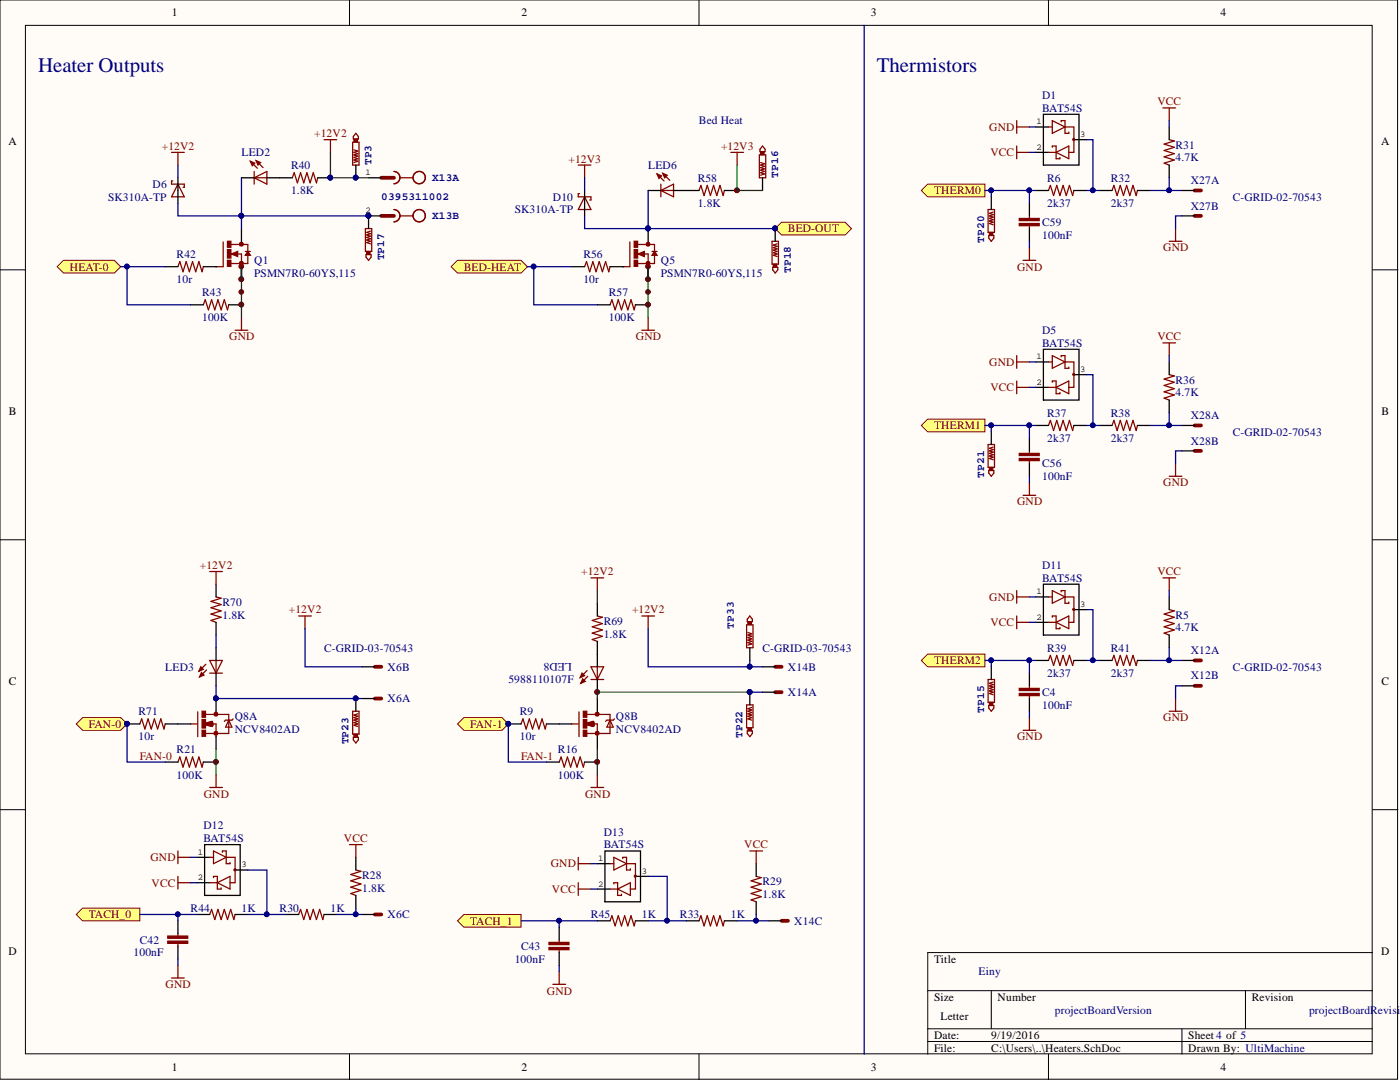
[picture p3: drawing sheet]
<svg xmlns="http://www.w3.org/2000/svg" width="279mm" height="216mm" viewBox="0 0 279 216" stroke-linecap="round" stroke-linejoin="round" font-family="sans-serif">
<defs><g id="words">
<g font-size="4.1" fill="#000080">
<text x="7.6" y="14.3">Heater Outputs</text>
<text x="175" y="14.3">Thermistors</text>
</g>
<g font-size="2.3">
<text x="34.3" y="3.3">1</text>
<text x="104.1" y="3.3">2</text>
<text x="173.8" y="3.3">3</text>
<text x="243.6" y="3.3">4</text>
<text x="1.7" y="29">A</text>
<text x="275.6" y="29">A</text>
<text x="1.8" y="82.8">B</text>
<text x="275.7" y="82.8">B</text>
<text x="1.8" y="136.7">C</text>
<text x="275.7" y="136.7">C</text>
<text x="1.7" y="190.5">D</text>
<text x="275.6" y="190.5">D</text>
<text x="186.4" y="192.1">Title</text>
<text x="186.4" y="199.7">Size</text>
<text x="187.7" y="203.5">Letter</text>
<text x="199.1" y="199.7">Number</text>
<text x="249.8" y="199.7">Revision</text>
<text x="186.4" y="207.3">Date:</text>
<text x="186.4" y="209.8">File:</text>
<text x="197.8" y="207.3">9/19/2016</text>
<text x="197.8" y="209.8">C:\Users\..\Heaters.SchDoc</text>
<text x="237.1" y="207.3">Sheet 4 of 5</text>
<text x="237.1" y="209.8">Drawn By: UltiMachine</text>
<text x="34.3" y="213.6">1</text>
<text x="104.1" y="213.6">2</text>
<text x="173.8" y="213.6">3</text>
<text x="243.6" y="213.6">4</text>
</g>
<g font-size="2.3" fill="#000080">
<text x="208" y="19.8">D1</text>
<text x="208" y="22.3">BAT54S</text>
<text x="139.5" y="24.8">Bed Heat</text>
<text x="234.6" y="29.6">R31</text>
<text x="48.2" y="31.2">LED2</text>
<text x="58.1" y="33.7">R40</text>
<text x="129.4" y="33.7">LED6</text>
<text x="234.6" y="32.2">4.7K</text>
<text x="21.6" y="40">SK310A-TP</text>
<text x="30.4" y="37.5">D6</text>
<text x="58.1" y="38.8">1.8K</text>
<text x="110.3" y="40">D10</text>
<text x="139.2" y="36.2">R58</text>
<text x="139.2" y="41.3">1.8K</text>
<text x="209" y="41.3">2k37</text>
<text x="209" y="36.2">R6</text>
<text x="221.7" y="41.3">2k37</text>
<text x="221.7" y="36.2">R32</text>
<text x="237.7" y="36.7">X27A</text>
<text x="237.7" y="41.8">X27B</text>
<text x="246" y="40">C-GRID-02-70543</text>
<text x="102.7" y="42.6">SK310A-TP</text>
<text x="208" y="45.1">C59</text>
<text x="208" y="47.6">100nF</text>
<text x="35.3" y="51.4">R42</text>
<text x="50.7" y="52.7">Q1</text>
<text x="116.4" y="51.4">R56</text>
<text x="131.9" y="52.7">Q5</text>
<text x="35.3" y="56.5">10r</text>
<text x="40.3" y="59">R43</text>
<text x="50.7" y="55.2">PSMN7R0-60YS,115</text>
<text x="116.4" y="56.5">10r</text>
<text x="121.5" y="59">R57</text>
<text x="131.9" y="55.2">PSMN7R0-60YS,115</text>
<text x="40.3" y="64.1">100K</text>
<text x="121.5" y="64.1">100K</text>
<text x="208" y="66.6">D5</text>
<text x="208" y="69.2">BAT54S</text>
<text x="234.6" y="76.5">R36</text>
<text x="209" y="83.1">R37</text>
<text x="221.7" y="83.1">R38</text>
<text x="234.6" y="79.1">4.7K</text>
<text x="237.7" y="83.6">X28A</text>
<text x="209" y="88.2">2k37</text>
<text x="221.7" y="88.2">2k37</text>
<text x="237.7" y="88.7">X28B</text>
<text x="246" y="86.9">C-GRID-02-70543</text>
<text x="208" y="93.3">C56</text>
<text x="208" y="95.8">100nF</text>
<text x="208" y="113.5">D11</text>
<text x="208" y="116.1">BAT54S</text>
<text x="44.4" y="120.9">R70</text>
<text x="44.4" y="123.4">1.8K</text>
<text x="120.5" y="124.7">R69</text>
<text x="234.6" y="126">4.7K</text>
<text x="234.6" y="123.4">R5</text>
<text x="64.7" y="130">C-GRID-03-70543</text>
<text x="120.5" y="127.2">1.8K</text>
<text x="152.2" y="130">C-GRID-03-70543</text>
<text x="209" y="130">R39</text>
<text x="221.7" y="130">R41</text>
<text x="237.7" y="130.5">X12A</text>
<text x="33" y="133.8">LED3</text>
<text x="77.4" y="133.8">X6B</text>
<text x="101.5" y="136.3">5988110107F</text>
<text x="114.1" y="132.3" transform="rotate(-180 114.1 132.3)">LED8</text>
<text x="157.3" y="133.8">X14B</text>
<text x="209" y="135.1">2k37</text>
<text x="221.7" y="135.1">2k37</text>
<text x="237.7" y="135.6">X12B</text>
<text x="246" y="133.8">C-GRID-02-70543</text>
<text x="27.6" y="142.7">R71</text>
<text x="46.8" y="143.7">Q8A</text>
<text x="77.4" y="140.1">X6A</text>
<text x="103.7" y="142.7">R9</text>
<text x="122.9" y="143.7">Q8B</text>
<text x="157.3" y="138.9">X14A</text>
<text x="208" y="138.9">C4</text>
<text x="208" y="141.4">100nF</text>
<text x="27.6" y="147.8">10r</text>
<text x="46.8" y="146.2">NCV8402AD</text>
<text x="103.7" y="147.8">10r</text>
<text x="122.9" y="146.2">NCV8402AD</text>
<text x="35.3" y="150.3">R21</text>
<text x="35.3" y="155.4">100K</text>
<text x="111.3" y="150.3">R16</text>
<text x="111.3" y="155.4">100K</text>
<text x="40.6" y="165.5">D12</text>
<text x="120.5" y="166.8">D13</text>
<text x="40.6" y="168">BAT54S</text>
<text x="120.5" y="169.3">BAT54S</text>
<text x="72.3" y="175.4">R28</text>
<text x="72.3" y="177.9">1.8K</text>
<text x="152.2" y="176.6">R29</text>
<text x="152.2" y="179.2">1.8K</text>
<text x="38" y="182">R44</text>
<text x="48.2" y="182">1K</text>
<text x="55.8" y="182">R30</text>
<text x="65.9" y="182">1K</text>
<text x="77.4" y="183.2">X6C</text>
<text x="117.9" y="183.2">R45</text>
<text x="128.1" y="183.2">1K</text>
<text x="135.7" y="183.2">R33</text>
<text x="145.8" y="183.2">1K</text>
<text x="158.5" y="184.5">X14C</text>
<text x="26.6" y="190.8">100nF</text>
<text x="27.9" y="188.3">C42</text>
<text x="104" y="189.6">C43</text>
<text x="102.7" y="192.1">100nF</text>
<text x="195.3" y="194.6">Einy</text>
<text x="210.5" y="202.2">projectBoardVersion</text>
<text x="261.2" y="202.2">projectBoardRevisi</text>
<text x="279.5" y="202.2">o</text>
</g>
<g font-size="2.3" fill="#800000">
<text x="231" y="21">VCC</text>
<text x="32.3" y="29.9">+12V2</text>
<text x="62.7" y="27.4">+12V2</text>
<text x="143.9" y="29.9">+12V3</text>
<text x="197.4" y="26.1">GND</text>
<text x="113.5" y="32.4">+12V3</text>
<text x="197.7" y="31.2">VCC</text>
<text x="186.4" y="38.8">THERM0</text>
<text x="157.3" y="46.4">BED-OUT</text>
<text x="13.9" y="54">HEAT-0</text>
<text x="92.6" y="54">BED-HEAT</text>
<text x="203" y="54">GND</text>
<text x="232.2" y="50.2">GND</text>
<text x="45.7" y="67.9">GND</text>
<text x="126.9" y="67.9">GND</text>
<text x="231" y="67.9">VCC</text>
<text x="197.4" y="73">GND</text>
<text x="197.7" y="78.1">VCC</text>
<text x="186.4" y="85.7">THERM1</text>
<text x="203" y="100.9">GND</text>
<text x="232.2" y="97.1">GND</text>
<text x="39.9" y="113.5">+12V2</text>
<text x="116" y="114.8">+12V2</text>
<text x="197.4" y="119.9">GND</text>
<text x="231" y="114.8">VCC</text>
<text x="57.7" y="122.4">+12V2</text>
<text x="126.1" y="122.4">+12V2</text>
<text x="197.7" y="124.9">VCC</text>
<text x="186.4" y="132.5">THERM2</text>
<text x="232.2" y="143.9">GND</text>
<text x="17.8" y="145.2">FAN-0</text>
<text x="93.8" y="145.2">FAN-1</text>
<text x="203" y="147.8">GND</text>
<text x="27.9" y="151.6">FAN-0</text>
<text x="104" y="151.6">FAN-1</text>
<text x="40.7" y="159.2">GND</text>
<text x="116.8" y="159.2">GND</text>
<text x="30" y="171.8">GND</text>
<text x="68.6" y="168">VCC</text>
<text x="109.9" y="173.1">GND</text>
<text x="148.5" y="169.3">VCC</text>
<text x="30.3" y="176.9">VCC</text>
<text x="110.2" y="178.2">VCC</text>
<text x="17.8" y="183.2">TACH_0</text>
<text x="93.8" y="184.5">TACH_1</text>
<text x="33.1" y="197.2">GND</text>
<text x="109.1" y="198.4">GND</text>
</g>
<g font-size="2.2" fill="#000080">
<text x="74.1" y="32.9" transform="rotate(-90 74.1 32.9)">TP3</text>
<text x="155.3" y="35.5" transform="rotate(-90 155.3 35.5)">TP16</text>
<text x="76.1" y="39.9">0395311002</text>
<text x="86.2" y="36.1">X13A</text>
<text x="86.2" y="43.7">X13B</text>
<text x="76.7" y="51.9" transform="rotate(-90 76.7 51.9)">TP17</text>
<text x="196.4" y="48.4" transform="rotate(-90 196.4 48.4)">TP20</text>
<text x="157.8" y="54.5" transform="rotate(-90 157.8 54.5)">TP18</text>
<text x="196.4" y="95.3" transform="rotate(-90 196.4 95.3)">TP21</text>
<text x="146.4" y="125.4" transform="rotate(-90 146.4 125.4)">TP33</text>
<text x="196.4" y="142.2" transform="rotate(-90 196.4 142.2)">TP15</text>
<text x="69.6" y="148.5" transform="rotate(-90 69.6 148.5)">TP23</text>
<text x="148.2" y="147.2" transform="rotate(-90 148.2 147.2)">TP22</text>
</g>
<g font-size="1.8">
<text x="206.9" y="24.8">1</text>
<text x="206.9" y="29.9">2</text>
<text x="215.6" y="27.4">3</text>
<text x="73" y="35">1</text>
<text x="73" y="42.6">2</text>
<text x="206.9" y="71.7">1</text>
<text x="206.9" y="76.8">2</text>
<text x="215.6" y="74.3">3</text>
<text x="206.9" y="118.6">1</text>
<text x="206.9" y="123.7">2</text>
<text x="215.6" y="121.1">3</text>
<text x="39.5" y="170.6">1</text>
<text x="48.2" y="173.1">3</text>
<text x="119.4" y="171.8">1</text>
<text x="39.5" y="175.6">2</text>
<text x="119.4" y="176.9">2</text>
<text x="128.1" y="174.4">3</text>
</g>
</g></defs>
<g fill="#fffcf8" stroke="#000" stroke-width=".2">
<path d="M0 0h278.9v215.3h-278.9z"/>
<path d="M5.1 5.1h268.7v205.2h-268.7z"/>
</g>
<g fill="none" stroke="#000" stroke-width=".2">
<path d="M69.7 0v5.1M139.5 0v5.1M209.2 0v5.1M0 53.8h5.1M273.9 53.8h5.1M0 107.7h5.1M273.9 107.7h5.1M0 161.6h5.1M273.9 161.6h5.1M185.2 197.7h88.7M197.8 197.7v7.6M248.6 197.7v7.6"/>
<path d="M273.9 190.1h-88.7v20.3M69.7 210.4v5M139.5 210.4v5M185.2 205.3h88.7M185.2 207.8h88.7M209.2 210.4v5M235.9 205.3v5.1"/>
</g>
<g fill="#000080" stroke="#000080" stroke-width=".2">
<circle cx="43.1" cy="152" r=".47"/>
<circle cx="48.2" cy="60.8" r=".47"/>
<circle cx="48.2" cy="55.7" r=".47"/>
<circle cx="119.2" cy="152" r=".47"/>
<circle cx="119.2" cy="138.1" r=".47"/>
<circle cx="129.3" cy="60.8" r=".47"/>
<circle cx="129.3" cy="55.7" r=".47"/>
<circle cx="147.1" cy="38" r=".47"/>
</g>
<path d="M44.5 48.3v4.9h-1.4M46.2 48.8h3.3v1.4M47.3 50.7h.9v2.5M48.2 48.1v.7M49 50.2h1M49.5 50.8v1.8h-3.3" fill="none" stroke="#800000" stroke-width=".25"/>
<g fill="#800000" stroke="#800000" stroke-width=".25">
<path d="M45.4 51.9h.7v1.2h-.7z"/>
<path d="M45.4 48.1h.7v1.2h-.7z"/>
<path d="M45.4 49.8h.7v1.7h-.7z"/>
</g>
<path d="M46.2 50.7l1.2-.5v1z" fill="#800000"/>
<path d="M46.2 50.7l1.2-.5v1z" fill="none" stroke="#800000" stroke-width=".25"/>
<path d="M49.5 50.2l.5 .7h-1z" fill="#800000"/>
<path d="M49.5 50.2l.5 .7h-1zM125.7 48.3v4.9h-1.4M127.3 48.8h3.3v1.4M128.5 50.7h.9v2.5M129.4 48.1v.7M130.1 50.2h1M130.6 50.8v1.8h-3.3" fill="none" stroke="#800000" stroke-width=".25"/>
<g fill="none" stroke="#800000" stroke-width=".76">
<circle cx="48.2" cy="48.7" r=".09"/>
<circle cx="48.2" cy="52.5" r=".09"/>
</g>
<path d="M43.1 53.2h.1M48.2 45.6v2.5M48.2 53.2v2.6" fill="none" stroke="#000" stroke-width=".25"/>
<g fill="#800000" stroke="#800000" stroke-width=".25">
<path d="M126.6 51.9h.6v1.2h-.6z"/>
<path d="M126.6 48.1h.6v1.2h-.6z"/>
<path d="M126.6 49.8h.6v1.7h-.6z"/>
</g>
<path d="M127.3 50.7l1.3-.5v1z" fill="#800000"/>
<path d="M127.3 50.7l1.3-.5v1z" fill="none" stroke="#800000" stroke-width=".25"/>
<path d="M130.6 50.2l.5 .7h-1z" fill="#800000"/>
<path d="M50 32.2l1.4 1.4M50.7 35.5l2.6-1.3v2.5zM50.7 34.2v2.5M50.7 35.5h2.6M51.1 32.1l1.4 1.3M130.6 50.2l.5 .7h-1z" fill="none" stroke="#800000" stroke-width=".25"/>
<g fill="none" stroke="#800000" stroke-width=".76">
<circle cx="129.3" cy="48.7" r=".09"/>
<circle cx="129.3" cy="52.5" r=".09"/>
</g>
<path d="M124.3 53.2h.1M129.4 45.6v2.5M129.4 53.2v2.6" fill="none" stroke="#000" stroke-width=".25"/>
<circle cx="129.3" cy="45.6" r=".47" fill="#000080" stroke="#000080" stroke-width=".2"/>
<path d="M51.1 32.1l.9 .3-.5 .5z" fill="#800000"/>
<path d="M51.1 32.1l.9 .3-.5 .5z" fill="none" stroke="#800000" stroke-width=".25"/>
<path d="M50 32.2l.9 .4-.6 .5z" fill="#800000"/>
<path d="M50 32.2l.9 .4-.6 .5zM58.3 35.5l.4-1 .6 2 .7-2 .6 2 .7-2 .6 2 .6-2 .7 2 .2-1M131.1 34.7l1.4 1.4M131.9 38l2.5-1.3v2.6zM131.9 36.7v2.6M131.9 38h2.5M132.3 34.6l1.4 1.4M35.5 53.2l.4-1 .6 2 .7-2 .6 2 .6-2 .7 2 .6-2 .6 2 .3-1M116.7 53.2l.4-1 .6 2 .6-2 .7 2 .6-2 .6 2 .7-2 .6 2 .2-1M40.6 60.8l.4-1 .6 2 .6-2 .7 2 .6-2 .6 2 .7-2 .6 2 .3-1M121.7 60.8l.4-1 .7 2 .6-2 .6 2 .7-2 .6 2 .6-2 .7 2 .2-1" fill="none" stroke="#800000" stroke-width=".25"/>
<path d="M48.2 35.5h2.5M53.3 35.5h5M63.4 35.5h2.5M33 53.2h2.5M40.6 53.2h2.5M114.1 53.2h2.6M121.7 53.2h2.6M38 60.8h2.6M45.7 60.8h2.5M119.2 60.8h2.5M126.8 60.8h2.6" fill="none" stroke="#000" stroke-width=".25"/>
<circle cx="65.9" cy="35.4" r=".47" fill="#000080" stroke="#000080" stroke-width=".2"/>
<path d="M132.3 34.6l.9 .4-.6 .5z" fill="#800000"/>
<path d="M132.3 34.6l.9 .4-.6 .5z" fill="none" stroke="#800000" stroke-width=".25"/>
<path d="M131.1 34.7l.9 .4-.5 .5z" fill="#800000"/>
<path d="M131.1 34.7l.9 .4-.5 .5zM139.5 38l.4-1 .6 2 .6-2 .7 2 .6-2 .6 2 .7-2 .6 2 .3-1M117.2 133.8l-1.4 1.4M117.3 135l-1.4 1.3M117.9 133.1h2.6l-1.3 2.5zM117.9 135.6h2.6M119.2 133.1v2.5" fill="none" stroke="#800000" stroke-width=".25"/>
<path d="M129.4 38h2.5M134.4 38h5.1M144.6 38h2.5" fill="none" stroke="#000" stroke-width=".25"/>
<path d="M116.2 134.3l.5 .5-.9 .4z" fill="#800000"/>
<path d="M116.2 134.3l.5 .5-.9 .4z" fill="none" stroke="#800000" stroke-width=".25"/>
<path d="M116.3 135.5l.5 .5-.9 .3z" fill="#800000"/>
<g fill="none" stroke="#800000" stroke-width=".25">
<path d="M34.2 30.4h2.6M34.5 36.1h-.3v.6h2.6v.7h-.3M35.5 36.7l1.3 2.6h-2.6zM35.5 30.4v2.5M64.7 27.9h2.5M65.9 27.9v2.5M115.4 32.9h2.5M115.7 38.6h-.3v.7h2.5v.6h-.2M116.7 39.3l1.2 2.5h-2.5zM116.7 32.9v2.6M145.8 30.4h2.6M147.1 30.4v2.5"/>
<path d="M46.9 65.9h2.6M48.2 63.4v2.5M128.1 65.9h2.5M129.4 63.4v2.5M41.1 132.5l-1.4 1.4M41.2 133.7l-1.4 1.4M41.8 131.8h2.6l-1.3 2.5zM41.8 134.3h2.6M43.1 131.8v2.5M116.3 135.5l.5 .5-.9 .3zM119.2 122.9l1 .3-2 .6 2 .6-2 .7 2 .6-2 .6 2 .7-2 .6 1 .4M104 144.5l.4-1.1 .6 2.1 .6-2.1 .7 2.1 .6-2.1 .6 2.1 .7-2.1 .6 2.1 .3-1"/>
<path d="M111.6 152.1l.4-1.1 .6 2.1 .6-2.1 .7 2.1 .6-2.1 .6 2.1 .7-2.1 .6 2.1 .3-1M117.9 157.1h2.6M119.2 154.6v2.5"/>
</g>
<path d="M35.5 35.5v5M116.7 38v5.1M119.2 120.4v2.5M119.2 128v5.1M119.2 135.6v2.5M101.5 144.5h2.5M109.1 144.5h2.5M109.1 152.1h2.5M116.7 152.1h2.5" fill="none" stroke="#000" stroke-width=".25"/>
<circle cx="101.4" cy="144.4" r=".47" fill="#000080" stroke="#000080" stroke-width=".2"/>
<g fill="#800000" stroke="#800000" stroke-width=".2">
<circle cx="48.2" cy="60.8" r=".47"/>
<circle cx="48.2" cy="53.2" r=".47"/>
<circle cx="48.2" cy="55.7" r=".47"/>
<circle cx="48.2" cy="58.2" r=".47"/>
<circle cx="129.3" cy="60.8" r=".47"/>
<circle cx="129.3" cy="53.2" r=".47"/>
<circle cx="129.3" cy="55.7" r=".47"/>
<circle cx="129.3" cy="58.2" r=".47"/>
<circle cx="119.2" cy="152" r=".47"/>
<circle cx="147.1" cy="38" r=".47"/>
<circle cx="119.2" cy="138.1" r=".47"/>
</g>
<path d="M40.1 133.1l.5 .5-.9 .3z" fill="#800000"/>
<path d="M40.1 133.1l.5 .5-.9 .3z" fill="none" stroke="#800000" stroke-width=".25"/>
<path d="M40.2 134.2l.5 .5-.9 .4z" fill="#800000"/>
<g fill="none" stroke="#800000" stroke-width=".25">
<path d="M232.1 21.5h2.5M233.3 27.9l1.1 .2-2.1 .7 2.1 .6-2.1 .6 2.1 .7-2.1 .6 2.1 .6-2.1 .7 1 .3M233.3 21.5v2.6M197.2 41.8h1.3v4.6h-1.3zM197.3 47h1v.5l-.5 .6-.5-.6zM198.2 42.3l-.7 .3 .7 .2-.7 .3 .7 .2-.7 .3 .7 .2-.7 .3 .7 .2-.7 .3 .7 .3M204.2 51.9h2.5M205.4 43.1v.5M205.4 45.1v.5M205.4 49.4v2.5M233.3 48.1h2.6M234.6 45.6v2.5"/>
<path d="M232.1 68.4h2.5M233.3 74.8l1.1 .2-2.1 .6 2.1 .7-2.1 .6 2.1 .6-2.1 .7 2.1 .6-2.1 .6 1 .4M233.3 68.4v2.6M197.2 88.7h1.3v4.6h-1.3zM197.3 93.9h1v.5l-.5 .6-.5-.6zM198.2 89.2l-.7 .3 .7 .2-.7 .3 .7 .2-.7 .3 .7 .2-.7 .3 .7 .2-.7 .3 .7 .2M204.2 98.8h2.5M205.4 90v.5M205.4 92v.5M205.4 96.3v2.5M233.3 95h2.6M234.6 92.5v2.5"/>
<path d="M43.1 119.1l1 .3-2 .6 2 .6-2 .7 2 .6-2 .6 2 .7-2 .6 1 .4M232.1 115.3h2.5M233.3 115.3v2.5M40.2 134.2l.5 .5-.9 .4zM197.2 135.6h1.3v4.5h-1.3zM198.2 136.1l-.7 .2 .7 .3-.7 .3 .7 .2-.7 .3 .7 .2-.7 .3 .7 .2-.7 .3 .7 .2M205.4 136.9v.5M205.4 138.9v.5M233.3 121.6l1.1 .3-2.1 .6 2.1 .7-2.1 .6 2.1 .6-2.1 .7 2.1 .6-2.1 .6 1 .4M234.6 139.4v2.5M27.9 144.5l.4-1.1 .6 2.1 .6-2.1 .7 2.1 .6-2.1 .7 2.1 .6-2.1 .6 2.1 .3-1M35.5 152.1l.4-1.1 .6 2.1 .7-2.1 .6 2.1 .6-2.1 .7 2.1 .6-2.1 .6 2.1 .3-1"/>
<path d="M41.8 157.1h2.6M43.1 154.6v2.5M197.3 140.8h1v.5l-.5 .6-.5-.6zM204.2 145.7h2.5M205.4 143.2v2.5M233.3 141.9h2.6"/>
</g>
<g fill="none" stroke="#000" stroke-width=".25">
<path d="M197.8 39.3v2.5M233.3 25.3v2.6M233.3 32.9v2.6M235.9 38h2.5M205.4 40.5v2.6M205.4 45.6v2.5M235.9 43.1h2.5M233.3 72.2v2.6M233.3 79.8v2.6M197.8 86.2v2.5M205.4 87.4v2.6M205.4 92.5v2.5"/>
<path d="M235.9 84.9h2.5M235.9 90h2.5M43.1 116.6v2.5M233.3 119.1v2.5M43.1 124.2v2.5M43.1 129.2v2.6M43.1 134.3v2.6M197.8 133.1v2.5M205.4 134.3v2.6M205.4 139.4v2.5M233.3 126.7v2.5M235.9 131.8h2.5"/>
<path d="M235.9 136.9h2.5M25.4 144.5h2.5M33 144.5h2.5M33 152.1h2.5M40.6 152.1h2.5"/>
</g>
<circle cx="25.3" cy="144.4" r=".47" fill="#000080" stroke="#000080" stroke-width=".2"/>
<circle cx="43.1" cy="152" r=".47" fill="#800000" stroke="#800000" stroke-width=".2"/>
<g fill="#800000" stroke="#800000" stroke-width=".25">
<path d="M203.4 44.6h4v.4h-4z"/>
<path d="M203.4 43.6h4v.4h-4z"/>
<path d="M203.4 91.5h4v.4h-4z"/>
<path d="M203.4 90.5h4v.4h-4z"/>
<path d="M197.5 93.3h.6v.5h-.6z"/>
<path d="M197.5 46.4h.6v.5h-.6z"/>
<path d="M203.4 138.4h4v.4h-4z"/>
<path d="M203.4 137.4h4v.4h-4z"/>
<path d="M197.5 140.1h.6v.6h-.6z"/>
</g>
<path d="M238.4 38h1.3M238.4 43.1h1.3M238.4 84.9h1.3M238.4 90h1.3M238.4 131.8h1.3M238.4 136.9h1.3" fill="none" stroke="#800000" stroke-width=".76"/>
<g fill="#ffff80" stroke="#800000" stroke-width=".2">
<path d="M11.4 53.2l1.3-1.3h10.1l1.3 1.3-1.3 1.3h-10.1z" fill-rule="evenodd"/>
<path d="M90 53.2l1.3-1.3h12.7l1.3 1.3-1.3 1.3h-12.7z" fill-rule="evenodd"/>
<path d="M15.2 144.5l1.3-1.3h7.6l1.3 1.3-1.3 1.2h-7.6z" fill-rule="evenodd"/>
</g>
<circle cx="25.3" cy="144.4" r=".47" fill="#000080" stroke="#000080" stroke-width=".2"/>
<path d="M91.3 144.5l1.3-1.3h7.6l1.3 1.3-1.3 1.2h-7.6z" fill-rule="evenodd" fill="#ffff80" stroke="#800000" stroke-width=".2"/>
<circle cx="101.4" cy="144.4" r=".47" fill="#000080" stroke="#000080" stroke-width=".2"/>
<g fill="#ffff80" stroke="#800000" stroke-width=".2">
<path d="M183.9 38l1.3-1.3h11.4v2.6h-11.4z" fill-rule="evenodd"/>
<path d="M183.9 84.9l1.3-1.3h11.4v2.6h-11.4z" fill-rule="evenodd"/>
<path d="M183.9 131.8l1.3-1.3h11.4v2.6h-11.4z" fill-rule="evenodd"/>
</g>
<g fill="none" stroke="#800000" stroke-width=".25">
<path d="M70.4 28.4h1.3v4.5h-1.3zM70.6 29.9l.8 .3-.8 .2 .8 .3-.8 .2 .8 .3-.8 .2 .8 .3-.8 .2 .8 .3-.8 .2M71 26.6l.5 .6v.5h-1v-.5zM78.6 34.2a1.23 1.23 0 0 1 1.2 1.2 1.23 1.23 0 0 1-1.2 1.3 1.23 1.23 0 0 0 1.2-1.3 1.23 1.23 0 0 0-1.2-1.2zM79.9 35.5h2.5M151.5 30.9h1.3v4.6h-1.3zM151.8 32.4l.8 .3-.8 .2 .8 .3-.8 .2 .8 .3-.8 .3 .8 .2-.8 .3 .8 .2-.8 .3M152.2 29.1l.5 .7v.5h-1v-.5zM72.9 45.6h1.3v4.6h-1.3zM73 50.8h1.1v.5l-.5 .6-.6-.6zM73.9 46.1l-.7 .3 .7 .2-.7 .3 .7 .2-.7 .3 .7 .2-.7 .3 .7 .2-.7 .3 .7 .3M78.6 41.8a1.23 1.23 0 0 1 1.2 1.2 1.23 1.23 0 0 1-1.2 1.3 1.23 1.23 0 0 0 1.2-1.3 1.23 1.23 0 0 0-1.2-1.2z"/>
<path d="M79.9 43.1h2.5M154.1 48.1h1.2v4.6h-1.2zM154.2 53.3h1v.5l-.5 .7-.5-.7zM155.1 48.7l-.8 .2 .8 .3-.8 .2 .8 .3-.8 .2 .8 .3-.8 .2 .8 .3-.8 .2 .8 .3M41.8 114h2.6M43.1 114v2.6M117.9 115.3h2.6M119.2 115.3v2.5M59.6 122.9h2.5M60.9 122.9v2.5M128.1 122.9h2.5M129.4 122.9v2.5"/>
<path d="M149 124.7h1.3v4.5h-1.3zM149.3 126.2l.7 .3-.7 .2 .7 .3-.7 .2 .7 .3-.7 .2 .7 .3-.7 .2 .7 .3-.7 .2M149.6 122.9l.5 .6v.6h-1v-.6zM38 144.5h1.3M39.5 142v5M41.1 144.5l1.3-.6v1.1zM41.1 142.6h4.6v3.8h-4.6M42.2 144.5h.9v2.5M43.1 141.9v.7M45.7 143.7l.6 1.4h-1.3zM46.5 143.4l-.2 .3h-1.3l-.2 .2M70.4 141.9h1.3v4.6h-1.3z"/>
<path d="M70.5 147.1h1v.5l-.5 .7-.5-.7zM71.4 142.4l-.8 .3 .8 .2-.8 .3 .8 .2-.8 .3 .8 .2-.8 .3 .8 .3-.8 .2 .8 .3M114.1 144.5h1.3M115.6 142v5M117.2 144.5l1.2-.6v1.1zM117.2 142.6h4.5v3.8h-4.5M118.3 144.5h.9v2.5M119.2 141.9v.7M121.7 143.7l.7 1.4h-1.3zM122.6 143.4l-.2 .3h-1.3l-.2 .2M149 140.7h1.3v4.5h-1.3zM149.1 145.9h1v.5l-.5 .6-.5-.6z"/>
<path d="M150 141.2l-.7 .2 .7 .3-.7 .2 .7 .3-.7 .2 .7 .3-.7 .2 .7 .3-.7 .2 .7 .3"/>
<circle cx="83.7" cy="35.4" r="1.23"/>
<circle cx="83.7" cy="43" r="1.23"/>
</g>
<g fill="#800000" stroke="#800000" stroke-width=".25">
<path d="M73.2 50.2h.7v.5h-.7z"/>
<path d="M70.6 27.7h.7v.6h-.7z"/>
<path d="M154.3 52.7h.7v.6h-.7z"/>
<path d="M151.8 30.3h.7v.5h-.7z"/>
<path d="M149.3 145.2h.6v.6h-.6z"/>
<path d="M70.6 146.5h.7v.5h-.7z"/>
<path d="M149.3 124.1h.6v.5h-.6z"/>
<path d="M40.3 145.7h.7v1.2h-.7z"/>
<path d="M40.3 141.9h.7v1.2h-.7z"/>
<path d="M40.3 143.6h.7v1.7h-.7z"/>
<path d="M116.4 145.7h.7v1.2h-.7z"/>
<path d="M116.4 141.9h.7v1.2h-.7z"/>
<path d="M116.4 143.6h.7v1.7h-.7z"/>
</g>
<g fill="none" stroke="#000" stroke-width=".25">
<path d="M71 32.9v2.6M73.6 35.5h2.5M152.2 35.5v2.5M76.1 43.1h-2.5v2.5M154.7 45.6v2.5M43.1 139.4v2.5M71 139.4v2.5M119.2 139.4v2.5M149.6 129.2v2.6M149.6 138.1v2.6M35.5 144.5h2.5M43.1 147v2.5"/>
<path d="M111.6 144.5h2.5M119.2 147v2.5"/>
</g>
<g fill="#000080" stroke="#000080" stroke-width=".2">
<circle cx="73.5" cy="43" r=".47"/>
<circle cx="71" cy="35.4" r=".47"/>
<circle cx="154.7" cy="45.6" r=".47"/>
<circle cx="149.6" cy="138.1" r=".47"/>
<circle cx="71" cy="139.3" r=".47"/>
<circle cx="43.1" cy="139.3" r=".47"/>
</g>
<g fill="none" stroke="#800000" stroke-width=".76">
<path d="M76.1 35.5h2.5M76.1 43.1h2.5M42.2 144.2l-.9 .3 .9 .2v-.2h-.2M118.3 144.2l-.9 .3 .9 .2v-.2h-.2"/>
<circle cx="43.1" cy="142.5" r=".09"/>
<circle cx="43.1" cy="146.3" r=".09"/>
<circle cx="119.2" cy="142.5" r=".09"/>
<circle cx="119.2" cy="146.3" r=".09"/>
</g>
<path d="M154.7 45.6l1.3-1.3h12.7l1.2 1.3-1.2 1.3h-12.7z" fill-rule="evenodd" fill="#ffff80" stroke="#800000" stroke-width=".2"/>
<circle cx="154.7" cy="45.6" r=".47" fill="#000080" stroke="#000080" stroke-width=".2"/>
<path d="M74.8 139.4h1.3M74.8 133.1h1.3M154.7 133.1h1.3M154.7 138.1h1.3M74.8 182.5h1.3M156 183.7h1.3" fill="none" stroke="#800000" stroke-width=".76"/>
<path d="M72.3 139.4h2.5M72.3 133.1h2.5M152.2 133.1h2.5M152.2 138.1h2.5M72.3 182.5h2.5M153.4 183.7h2.6" fill="none" stroke="#000" stroke-width=".25"/>
<g fill="#ffff80" stroke="#800000" stroke-width=".2">
<path d="M15.2 182.5l1.3-1.3h11.4v2.5h-11.4z" fill-rule="evenodd"/>
<path d="M91.3 183.7l1.3-1.2h11.4v2.5h-11.4z" fill-rule="evenodd"/>
</g>
<g fill="none" stroke="#800000" stroke-width=".25">
<path d="M202.9 25.3h2.5M202.9 30.4h2.5M202.9 24.1v2.5M202.9 29.1v2.6M209.2 25.3h.8M209.2 30.4h1.6M209.2 38l.4-1 .7 2 .6-2 .6 2 .7-2 .6 2 .6-2 .7 2 .2-1M210 24.1l2.5 1.2-2.5 1.3zM210 29.4v-.3h.8v2.6h.7v-.3M210.8 30.4l2.5-1.3v2.6zM211.8 24.3v-.2h.7v2.5h.8v-.2M212.5 25.3h1.8v5.1h-1"/>
<path d="M221.9 38l.4-1 .6 2 .7-2 .6 2 .6-2 .7 2 .6-2 .6 2 .3-1M202.9 71v2.5M202.9 76v2.6M202.9 72.2h2.5M202.9 77.3h2.5M209.2 72.2h.8M209.2 77.3h1.6M210 71l2.5 1.2-2.5 1.3zM210 76.3v-.3h.8v2.6h.7v-.3M210.8 77.3l2.5-1.3v2.6zM211.8 71.2v-.2h.7v2.5h.8v-.3M212.5 72.2h1.8v5.1h-1"/>
<path d="M209.2 84.9l.4-1 .7 2 .6-2 .6 2 .7-2 .6 2 .6-2 .7 2 .2-1M221.9 84.9l.4-1 .6 2 .7-2 .6 2 .6-2 .7 2 .6-2 .6 2 .3-1M202.9 117.8v2.6M202.9 119.1h2.5M209.2 119.1h.8M210 117.8l2.5 1.3-2.5 1.3zM211.8 118.1v-.3h.7v2.6h.8v-.3M212.5 119.1h1.8v5.1h-1M202.9 122.9v2.5M202.9 124.2h2.5M209.2 124.2h1.6M209.2 131.8l.4-1 .7 2 .6-2 .6 2 .7-2 .6 2 .6-2 .7 2 .2-1"/>
<path d="M210 123.2v-.3h.8v2.5h.7v-.2M210.8 124.2l2.5-1.3v2.5zM221.9 131.8l.4-1 .6 2 .7-2 .6 2 .6-2 .7 2 .6-2 .6 2 .3-1M35.5 169.8v2.5M35.5 174.9v2.5M35.5 171.1h2.5M35.5 176.1h2.5M41.8 171.1h.8M41.8 176.1h1.6M42.6 175.1v-.2h.8v2.5h.7v-.2M42.6 169.8l2.5 1.3-2.5 1.2zM43.4 176.1l2.5-1.2v2.5z"/>
<path d="M44.4 170.1v-.3h.7v2.5h.8v-.2M45.1 171.1h1.8v5h-1M69.7 168.5h2.6M71 173.6l1 .3-2 .6 2 .6-2 .7 2 .6-2 .6 2 .7-2 .6 1 .4M71 168.5v2.6M115.4 172.3h2.5M115.4 177.4h2.5M115.4 171.1v2.5M115.4 176.1v2.6M121.7 172.3h.8M121.7 177.4h1.6M122.5 171.1l2.5 1.2-2.5 1.3z"/>
<path d="M122.5 176.4v-.3h.8v2.6h.7v-.3M123.3 177.4l2.5-1.3v2.6zM124.3 171.3v-.2h.7v2.5h.8v-.3M125 172.3h1.8v5.1h-1M149.6 169.8h2.6M150.9 174.9l1 .2-2 .7 2 .6-2 .6 2 .7-2 .6 2 .6-2 .7 1 .3M150.9 169.8v2.5M34.2 195.1h2.6M35.5 186.3v.5M35.5 188.3v.5M35.5 192.6v2.5M41.8 182.5l.4-1 .7 2 .6-2 .6 2 .7-2 .6 2 .6-2 .7 2 .2-1"/>
<path d="M59.6 182.5l.4-1 .6 2 .7-2 .6 2 .6-2 .7 2 .6-2 .6 2 .3-1M110.3 196.4h2.6M111.6 187.5v.5M111.6 189.6v.5M111.6 193.9v2.5M121.7 183.7l.4-1 .7 2.1 .6-2.1 .6 2.1 .7-2.1 .6 2.1 .6-2.1 .7 2.1 .2-1.1M139.5 183.7l.4-1 .6 2.1 .6-2.1 .7 2.1 .6-2.1 .6 2.1 .7-2.1 .6 2.1 .3-1.1"/>
</g>
<g fill="none" stroke="#000" stroke-width=".25">
<path d="M206.7 25.3h2.5M206.7 30.4h2.5M206.7 38h2.5M208.2 22.8h7.1v10.1h-7.1zM214.3 27.9h2.6M214.3 38h2.6M219.4 38h2.5M227 38h2.5M206.7 72.2h2.5M206.7 77.3h2.5M208.2 69.7h7.1v10.1h-7.1zM214.3 74.8h2.6"/>
<path d="M206.7 84.9h2.5M214.3 84.9h2.6M219.4 84.9h2.5M227 84.9h2.5M206.7 119.1h2.5M208.2 116.6h7.1v10.1h-7.1zM206.7 124.2h2.5M206.7 131.8h2.5M214.3 121.6h2.6M214.3 131.8h2.6M219.4 131.8h2.5M227 131.8h2.5"/>
<path d="M39.3 171.1h2.5M39.3 176.1h2.5M40.8 168.5h7.1v10.2h-7.1zM46.9 173.6h2.6M71 171.1v2.5M71 178.7v2.5M119.2 172.3h2.5M119.2 177.4h2.5M120.7 169.8h7.1v10.1h-7.1zM126.8 174.9h2.6M150.9 172.3v2.6M150.9 179.9v2.6"/>
<path d="M35.5 183.7v2.6M35.5 188.8v2.5M39.3 182.5h2.5M46.9 182.5h2.6M57.1 182.5h2.5M64.7 182.5h2.5M111.6 185v2.5M111.6 190.1v2.5M119.2 183.7h2.5M126.8 183.7h2.6M137 183.7h2.5M144.6 183.7h2.5"/>
</g>
<g fill="#800000" stroke="#800000" stroke-width=".25">
<path d="M33.5 187.8h4v.4h-4z"/>
<path d="M33.5 186.8h4v.4h-4z"/>
<path d="M109.6 189.1h4v.4h-4z"/>
<path d="M109.6 188h4v.5h-4z"/>
</g>
<g fill="#800000" stroke="#800000" stroke-width=".2">
<circle cx="214.3" cy="27.8" r=".22"/>
<circle cx="214.3" cy="74.7" r=".22"/>
<circle cx="214.3" cy="121.6" r=".22"/>
<circle cx="126.8" cy="174.8" r=".22"/>
<circle cx="46.9" cy="173.6" r=".22"/>
</g>
<path d="M65.9 30.4v5.1h7.7M147.1 32.9v5.1h5.1M48.2 53.2v10.2M129.4 53.2v10.2M119.2 117.8v2.6M149.6 138.1h-30.4v1.3M43.1 149.5v5.1M119.2 149.5v5.1" fill="none" stroke="#008000" stroke-width=".25"/>
<g fill="none" stroke="#000080" stroke-width=".25">
<path d="M172.5 5.1v205.3M35.5 32.9v2.6M48.2 35.5v10.1M116.7 35.5v2.5M129.4 38v7.6M196.6 38h10.1M197.8 38v1.3M205.4 38v2.5M205.4 25.3h1.3M205.4 30.4h1.3M216.9 38h2.5M216.9 27.9h1.2v10.1"/>
<path d="M229.5 38h6.4M233.3 24.1v1.2M233.3 35.5v2.5M24.1 53.2h1.3M33 53.2h-7.6v7.6h12.6M35.5 40.5v2.6h38.1M105.3 53.2h1.2M114.1 53.2h-7.6v7.6h12.7M116.7 43.1v2.5h12.7M129.4 45.6h25.3M205.4 48.1v1.3M235.9 43.1h-1.3v2.5"/>
<path d="M205.4 72.2h1.3M205.4 77.3h1.3M216.9 74.8h1.2v10.1M233.3 71v1.2M196.6 84.9h10.1M197.8 84.9v1.3M205.4 84.9v2.5M205.4 95v1.3M216.9 84.9h2.5M229.5 84.9h6.4M233.3 82.4v2.5M235.9 90h-1.3v2.5"/>
<path d="M205.4 119.1h1.3M233.3 117.8v1.3M43.1 136.9v2.5h29.2M43.1 126.7v2.5M60.9 125.4v7.7h11.4M129.4 125.4v7.7h20.2M149.6 138.1h2.6M149.6 133.1h2.6M149.6 131.8v1.3M196.6 131.8h10.1M197.8 131.8v1.3M205.4 131.8v2.5"/>
<path d="M205.4 124.2h1.3M216.9 131.8h2.5M216.9 121.6h1.2v10.2M229.5 131.8h6.4M233.3 129.2v2.6M235.9 136.9h-1.3v2.5M25.4 144.5v7.6h7.6M101.5 144.5v7.6h7.6M205.4 141.9v1.3M38 171.1h1.3M38 176.1h1.3M49.5 173.6h3.8v8.9"/>
<path d="M117.9 172.3h1.3M117.9 177.4h1.3M129.4 174.9h3.8v8.8M27.9 182.5h11.4M35.5 182.5v1.2M35.5 191.3v1.3M49.5 182.5h7.6M67.2 182.5h5.1M71 181.2v1.3M104 183.7h15.2M111.6 183.7v1.3M111.6 192.6v1.3"/>
<path d="M129.4 183.7h7.6M147.1 183.7h6.3M150.9 182.5v1.2"/>
</g>
<g fill="#000080" stroke="#000080" stroke-width=".2">
<circle cx="101.4" cy="144.4" r=".47"/>
<circle cx="25.3" cy="144.4" r=".47"/>
<circle cx="48.2" cy="43" r=".47"/>
<circle cx="73.5" cy="43" r=".47"/>
<circle cx="129.3" cy="45.6" r=".47"/>
<circle cx="154.7" cy="45.6" r=".47"/>
<circle cx="65.9" cy="35.4" r=".47"/>
<circle cx="71" cy="35.4" r=".47"/>
<circle cx="149.6" cy="138.1" r=".47"/>
<circle cx="149.6" cy="133" r=".47"/>
<circle cx="71" cy="182.4" r=".47"/>
<circle cx="150.9" cy="183.7" r=".47"/>
<circle cx="43.1" cy="139.3" r=".47"/>
<circle cx="71" cy="139.3" r=".47"/>
<circle cx="35.5" cy="182.4" r=".47"/>
<circle cx="111.6" cy="183.7" r=".47"/>
<circle cx="197.8" cy="38" r=".47"/>
<circle cx="205.4" cy="38" r=".47"/>
<circle cx="218.1" cy="38" r=".47"/>
<circle cx="233.3" cy="38" r=".47"/>
<circle cx="197.8" cy="84.9" r=".47"/>
<circle cx="205.4" cy="84.9" r=".47"/>
<circle cx="218.1" cy="84.9" r=".47"/>
<circle cx="233.3" cy="84.9" r=".47"/>
<circle cx="197.8" cy="131.7" r=".47"/>
<circle cx="205.4" cy="131.7" r=".47"/>
<circle cx="218.1" cy="131.7" r=".47"/>
<circle cx="233.3" cy="131.7" r=".47"/>
<circle cx="25.3" cy="53.2" r=".47"/>
<circle cx="106.5" cy="53.2" r=".47"/>
<circle cx="53.2" cy="182.4" r=".47"/>
<circle cx="133.1" cy="183.7" r=".47"/>
</g>
<use href="#words"/>
</svg>
